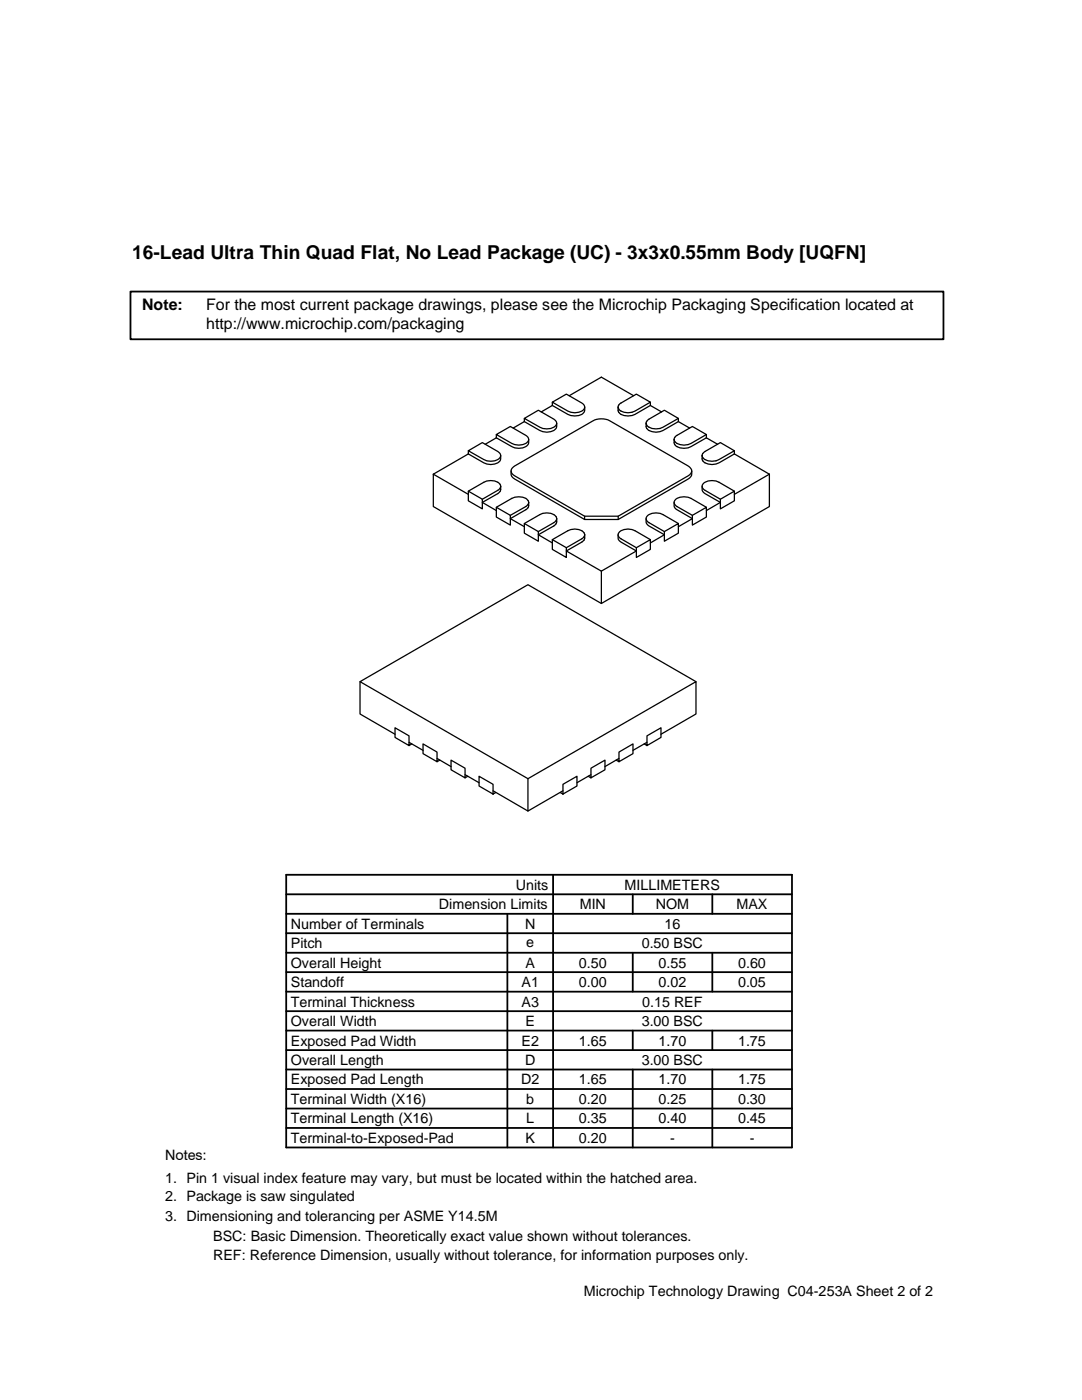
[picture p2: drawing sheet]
<svg xmlns="http://www.w3.org/2000/svg" width="216mm" height="279mm" viewBox="0 0 216 279" stroke-linecap="round" stroke-linejoin="round" font-family="sans-serif">
<defs><g id="words">
<text font-size="3.8" x="26.4" y="51.8">16-Lead Ultra Thin Quad Flat, No Lead Package (UC) - 3x3x0.55mm Body [UQFN]</text>
<g font-size="3.2">
<text x="28.4" y="62">Note:</text>
<text x="41.1" y="62">For the most current package drawings, please see the Microchip Packaging Specification located at</text>
<text x="41.1" y="65.6">http://www.microchip.com/packaging</text>
</g>
<g font-size="2.9">
<text x="102.9" y="177.6">Units</text>
<text x="124.6" y="177.6">MILLIMETERS</text>
<text x="58" y="185.3">Number of Terminals</text>
<text x="87.6" y="181.4">Dimension Limits</text>
<text x="104.8" y="185.3">N</text>
<text x="115.7" y="181.4">MIN</text>
<text x="130.9" y="181.5">NOM</text>
<text x="132.6" y="185.3">16</text>
<text x="147" y="181.4">MAX</text>
<text x="58" y="189.2">Pitch</text>
<text x="105" y="188.9">e</text>
<text x="128" y="189.2">0.50 BSC</text>
<text x="58" y="193.1">Overall Height</text>
<text x="58" y="197">Standoff</text>
<text x="104.1" y="197">A1</text>
<text x="104.8" y="193.1">A</text>
<text x="115.5" y="197">0.00</text>
<text x="115.5" y="193.1">0.50</text>
<text x="131.4" y="197">0.02</text>
<text x="131.4" y="193.1">0.55</text>
<text x="147.3" y="197">0.05</text>
<text x="147.3" y="193.1">0.60</text>
<text x="58" y="200.9">Terminal Thickness</text>
<text x="104.1" y="200.9">A3</text>
<text x="128.1" y="200.9">0.15 REF</text>
<text x="58" y="204.8">Overall Width</text>
<text x="58" y="208.7">Exposed Pad Width</text>
<text x="104.1" y="208.7">E2</text>
<text x="104.8" y="204.8">E</text>
<text x="115.5" y="208.7">1.65</text>
<text x="128" y="204.8">3.00 BSC</text>
<text x="131.4" y="208.7">1.70</text>
<text x="147.3" y="208.7">1.75</text>
<text x="58" y="212.5">Overall Length</text>
<text x="104.8" y="212.5">D</text>
<text x="128" y="212.5">3.00 BSC</text>
<text x="58" y="220.3">Terminal Width (X16)</text>
<text x="58" y="216.4">Exposed Pad Length</text>
<text x="104" y="216.4">D2</text>
<text x="105" y="220.3">b</text>
<text x="115.5" y="216.4">1.65</text>
<text x="115.5" y="220.3">0.20</text>
<text x="131.4" y="220.3">0.25</text>
<text x="131.4" y="216.4">1.70</text>
<text x="147.3" y="216.4">1.75</text>
<text x="147.3" y="220.3">0.30</text>
<text x="58" y="224.2">Terminal Length (X16)</text>
<text x="105" y="224.2">L</text>
<text x="115.5" y="224.2">0.35</text>
<text x="131.4" y="224.2">0.40</text>
<text x="147.3" y="224.2">0.45</text>
<text x="32.9" y="231.4">Notes:</text>
<text x="58" y="228.1">Terminal-to-Exposed-Pad</text>
<text x="104.8" y="228.1">K</text>
<text x="115.5" y="228.1">0.20</text>
<text x="133.7" y="228.1">-</text>
<text x="149.6" y="228.1">-</text>
<text x="32.9" y="236">1. Pin 1 visual index feature may vary, but must be located within the hatched area.</text>
<text x="32.9" y="239.6">2. Package is saw singulated</text>
<text x="32.9" y="243.6">3. Dimensioning and tolerancing per ASME Y14.5M</text>
<text x="42.5" y="251.4">REF: Reference Dimension, usually without tolerance, for information purposes only.</text>
<text x="42.5" y="247.7">BSC: Basic Dimension. Theoretically exact value shown without tolerances.</text>
<text x="116.5" y="258.7">Microchip Technology Drawing C04-253A Sheet 2 of 2</text>
</g>
</g></defs>
<g fill="none" stroke="#000" stroke-width=".25">
<path d="M113.6 79l6.4-3.7 6.4 3.7M86.5 94.6v6.5l33.5 19.3 33.5-19.3v-6.5M86.5 94.6l7 4.1M93.5 90.6l-7 4M93.5 98l2.7 1.6v2l-2.7-1.7zM93.5 90.6l3 1.8a2.53 2.53 0 0 0 3.4-.6v-.9M93.5 90v.6M93.5 90l2.7-1.7 3.1 1.8a.85 .85 0 0 1 .6 .8 .85 .85 0 0 1-.6 .8 3.1 3.1 0 0 1-2.8 0zM99 87.4l3.1 1.7a2.47 2.47 0 0 0 3.4-.6v-.8M99 86.7v.7M99 86.7l2.8-1.6 3.1 1.8a.85 .85 0 0 1 .6 .8 .85 .85 0 0 1-.6 .8 3.1 3.1 0 0 1-2.8 0zM99 87.4l-2.2 1.3"/>
<path d="M99.9 97v-.2a1.75 1.75 0 0 0-2-.9l-.8 .1-.6 .2-3 1.8M99.9 97a1.28 1.28 0 0 1-.6 1.5l-3.1 1.8 2.8 1.6M99.9 97l-.1 .5-.5 .4-3.1 1.7M102 94a1.35 1.35 0 0 0 .7 1.6l13.9 8.1h6.8l14.2-8.3a1.31 1.31 0 0 0 .4-1.4M102.4 93.2l15.9-9.2a3.7 3.7 0 0 1 3.4 0l15.6 9a1.03 1.03 0 0 1 .7 1 1.03 1.03 0 0 1-.7 1l-13.9 8h-6.8l-13.9-8a.98 .98 0 0 1-.3-1.8zM104.6 84.1l3.1 1.8a2.53 2.53 0 0 0 3.3-.6l.1-.8M104.6 83.5v.6M104.6 83.5l2.8-1.6 3.1 1.8a.85 .85 0 0 1 .6 .8 .85 .85 0 0 1-.6 .8 3.1 3.1 0 0 1-2.8 0zM104.6 84.1l-2.2 1.3M110.2 80.9l3.1 1.8a2.5 2.5 0 0 0 3.3-.6l.1-.9M110.2 80.3v.6M110.2 80.3l2.8-1.6 3.1 1.7a.85 .85 0 0 1 .6 .8 .85 .85 0 0 1-.6 .8 3.1 3.1 0 0 1-2.8 0z"/>
<path d="M110.2 80.9l-2.2 1.3M123.7 80.6l3.3-1.9 2.8 1.6-3.1 1.7a2.57 2.57 0 0 1-3.3-.6v-.4zM129.2 83.8l3.4-1.9 2.8 1.6-3.1 1.8a2.51 2.51 0 0 1-3.4-.6v-.5zM129.8 80.9l-3.1 1.8a2.53 2.53 0 0 1-3.3-.6l-.1-.9M129.8 80.3v.6M129.8 80.9l2.2 1.3M134.8 87.1l3.4-2 2.7 1.6-3 1.8a2.57 2.57 0 0 1-3.4-.6v-.4zM135.4 84.1l2.2 1.3M135.4 84.1l-3.1 1.8a2.57 2.57 0 0 1-3.4-.6v-.8M135.4 83.5v.6M140.1 97a1.21 1.21 0 0 0 .6 1.5l3 1.8-2.8 1.6M140.4 90.3l3.3-2 2.8 1.7-3 1.7a2.51 2.51 0 0 1-3.4-.6v-.4z"/>
<path d="M140.9 87.4l-3 1.7a2.51 2.51 0 0 1-3.4-.6v-.8M140.9 86.7v.7M140.9 87.4l2.3 1.3M143.7 99.6l2.8-1.6v1.9l-2.8 1.7zM146.5 90.6l-3 1.8a2.57 2.57 0 0 1-3.4-.6v-.9M146.5 90v.6M146.5 98l-3-1.8a2.51 2.51 0 0 0-3.4 .6v.5l.3 .4 3.3 1.9M146.5 90.6l7 4M153.5 94.6l-7 4.1M99 101.2l2.8 1.6v2l-2.8-1.6zM104.6 104.5l2.8 1.6v1.9l-2.8-1.6zM105.5 100.3v-.2a1.75 1.75 0 0 0-2-1l-1.4 .4-3.1 1.7"/>
<path d="M105.5 100.3a1.25 1.25 0 0 1-.6 1.4l-3.1 1.8 2.8 1.6M105.5 100.3l-.1 .4-.5 .4-3.1 1.7M110.2 107.7l2.8 1.6v2l-2.8-1.7zM111.1 103.5l-.1-.2a1.75 1.75 0 0 0-1.9-.9h-.8l-.6 .3-3.1 1.8M111.1 103.5a1.28 1.28 0 0 1-.6 1.5l-3.1 1.7 2.8 1.7M111.1 103.5l-.1 .4-.5 .4-3.1 1.8M116.6 103v.7M116.7 106.7l-.1-.2a2.12 2.12 0 0 0-2.7-.8l-3.7 2M116.7 106.7a1.25 1.25 0 0 1-.6 1.5l-3.1 1.8 7 4M116.7 106.7l-.2 .4-.4 .4-3.1 1.8M120 114v6.4M123.3 106.7a1.18 1.18 0 0 0 .6 1.5l3.1 1.8-7 4"/>
<path d="M123.4 103v.7M127 109.3l2.8-1.6v1.9l-2.8 1.7zM128.9 103.5a1.21 1.21 0 0 0 .6 1.5l3.1 1.7-2.8 1.7M129.8 107.7l-3.1-1.8a2.57 2.57 0 0 0-3.3 .6v.4l.3 .5 3.3 1.9M132.6 106.1l2.8-1.6v1.9l-2.8 1.6zM134.5 100.3a1.18 1.18 0 0 0 .6 1.4l3.1 1.8-2.8 1.6M135.4 104.5l-3.1-1.8a2.51 2.51 0 0 0-3.4 .6v.4l.3 .4 3.4 2M138.2 102.8l2.7-1.6v2l-2.7 1.6zM140.9 101.2l-3-1.7a2.53 2.53 0 0 0-3.4 .6v.4l.3 .4 3.4 1.9M71.8 136v6.5l7 4M138.9 136l-33.6-19.3-33.5 19.3 33.5 19.4M81.6 148.1l2.8 1.7"/>
<path d="M82.2 148.5l-.6 .3-2.8-1.6v-2l2.8 1.7v1.9M87.2 151.4l2.8 1.6M87.8 151.7l-.6 .3-2.8-1.6v-1.9l2.8 1.6v1.9M92.8 154.6l2.8 1.6M93.3 154.9l-.5 .3-2.8-1.6v-1.9l2.8 1.6v1.9M98.4 157.8l6.9 4.1 7-4.1M98.9 158.2l-.5 .3-2.8-1.6v-2l2.8 1.6v2M105.3 155.4v6.5M111.8 158.2l.5 .3 2.8-1.6v-2l-2.8 1.6v2M117.4 154.9l.5 .3 2.8-1.6v-1.9l-2.8 1.6v1.9M117.9 154.6l-2.8 1.6M123 151.7l.5 .3 2.8-1.6v-1.9l-2.8 1.6v1.9"/>
<path d="M123.5 151.4l-2.8 1.6M128.5 148.5l.6 .3 2.8-1.6v-2l-2.8 1.7v1.9M129.1 148.1l-2.8 1.7M131.9 146.5l7-4v-6.5l-33.6 19.4"/>
</g>
<g fill="none" stroke="#000" stroke-width=".36">
<path d="M26 58.2h162.3v9.5h-162.3zM57.1 178.5h100.9M57.1 174.6h100.9v54.4h-100.9zM110.4 174.6v54.4M126.3 178.5v3.9M142.1 178.5v3.9M57.1 194h100.9M57.1 190.1h100.9M57.1 186.2h100.9M57.1 182.4h100.9M57.1 197.9h100.9M101.2 182.4v46.6"/>
<path d="M126.3 190.1v7.8M142.1 190.1v7.8M57.1 205.7h100.9M57.1 201.8h100.9M57.1 213.4h100.9M57.1 209.6h100.9M57.1 217.3h100.9M126.3 205.7v3.9M126.3 213.4v15.6M142.1 205.7v3.9M142.1 213.4v15.6M57.1 221.2h100.9"/>
<path d="M57.1 225.1h100.9"/>
</g>
<use href="#words"/>
</svg>
